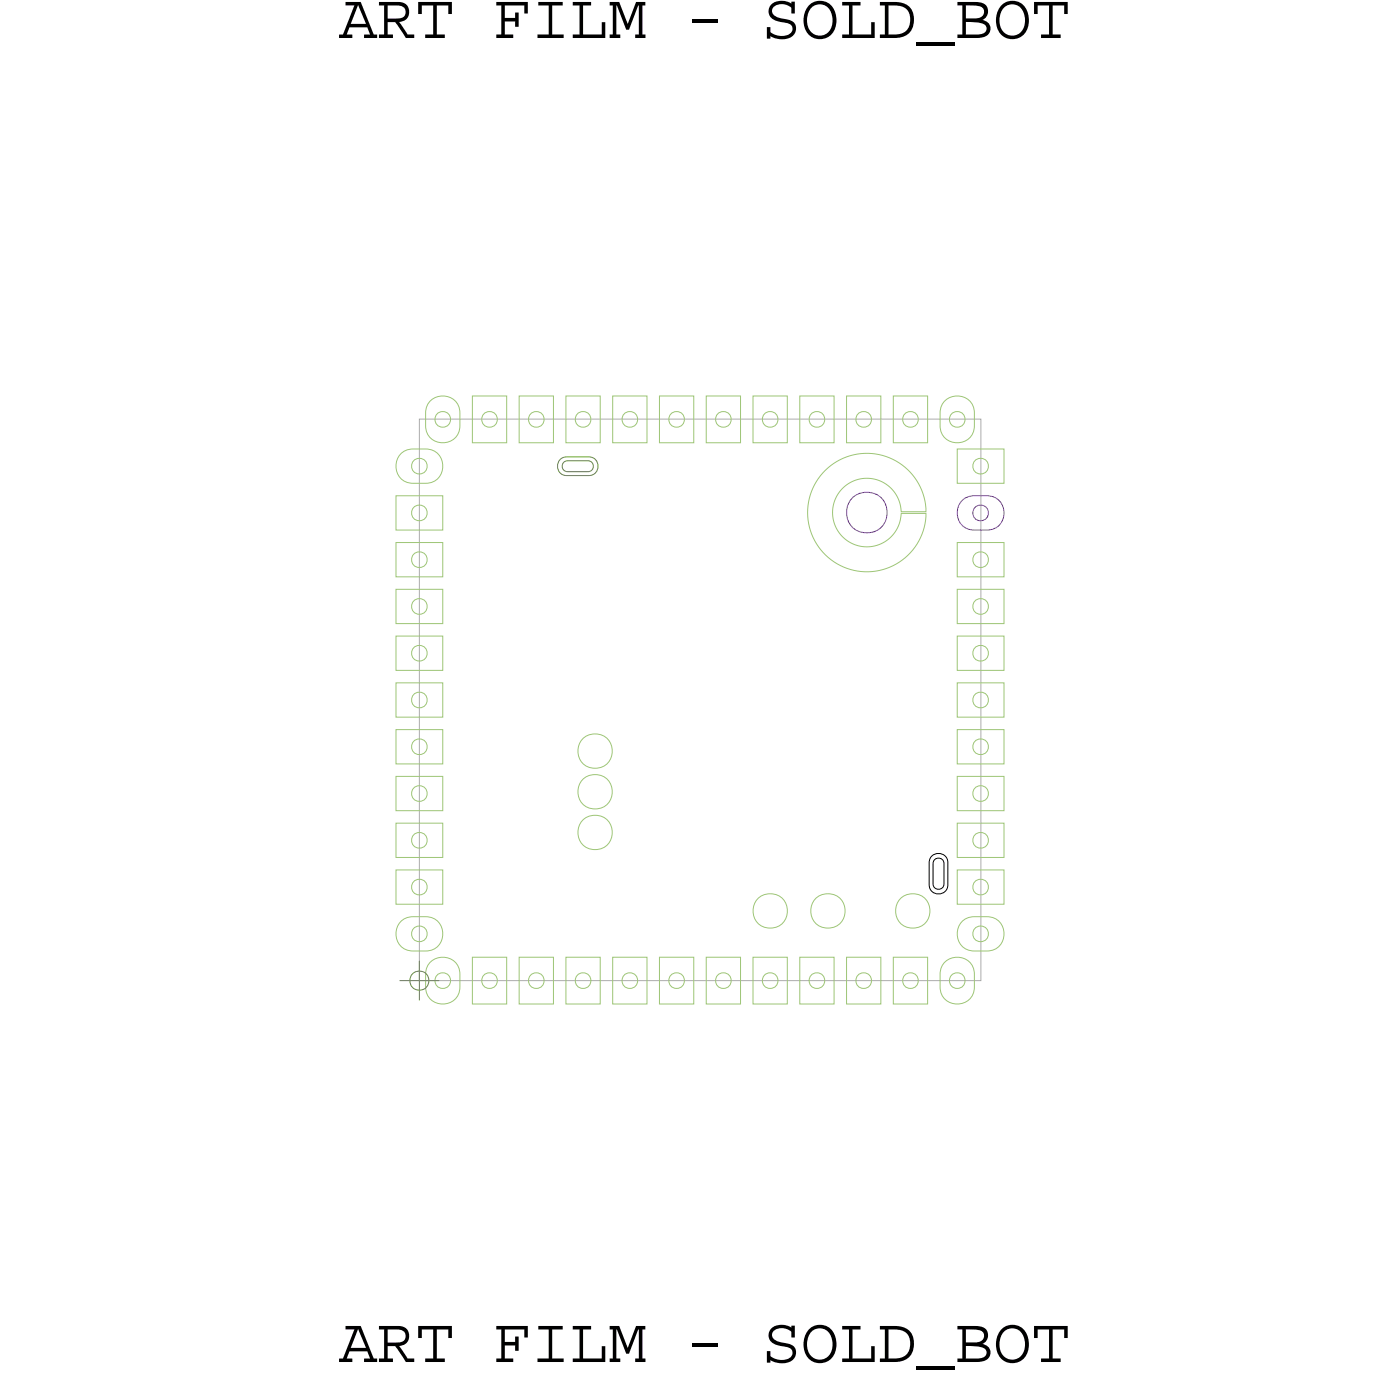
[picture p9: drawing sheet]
<svg xmlns="http://www.w3.org/2000/svg" width="45mm" height="45mm" viewBox="0 0 45 45" stroke-linecap="round" stroke-linejoin="round" font-family="sans-serif">
<defs><g id="words">
<g font-size="2.1">
<text x="10.9" y="1.2">ART FILM - SOLD_BOT</text>
<text x="10.9" y="43.7">ART FILM - SOLD_BOT</text>
</g>
</g></defs>
<!-- layer: Board Outline -->
<path d="M13.5 13.4h18v18h-18z" fill="none" stroke="#acacac" stroke-width=".03"/>
<!-- layer: Nets -->
<g fill="none" stroke="#9dc576" stroke-width=".03">
<path d="M12.7 17.4h1.5v1.1h-1.5zM12.7 18.9h1.5v1.1h-1.5zM12.7 15.9h1.5v1.1h-1.5zM12.9 14.5a.93 .93 0 0 1 1.3 .3v.3a.85 .85 0 0 1-1.5 0v-.3zM13.3 17.8l.2-.1 .1 .1 .1 .1-.1 .2-.1 .1-.2-.1-.1-.2zM13.3 19.3l.2-.1 .1 .1 .1 .1-.1 .2-.1 .1-.2-.1-.1-.2zM13.3 14.8l.2-.1 .1 .1 .1 .1-.1 .2-.1 .1-.2-.1-.1-.2zM13.3 16.3l.2-.1 .1 .1 .1 .1-.1 .2-.1 .1-.2-.1-.1-.2zM13.8 12.9l.2-.2h.4a.85 .85 0 0 1 0 1.5h-.4a.93 .93 0 0 1-.2-1.3zM14 13.3l.2-.1 .2 .1 .1 .1-.1 .2-.2 .1-.2-.1-.1-.2zM15.2 12.7h1v1.5h-1zM15.5 13.3l.2-.1 .2 .1 .1 .1-.1 .2-.2 .1-.2-.1-.1-.2z"/>
<path d="M16.7 12.7h1v1.5h-1zM17 13.3l.2-.1 .2 .1 .1 .1-.1 .2-.2 .1-.2-.1-.1-.2zM18.1 12.7h1.1v1.5h-1.1zM18.5 13.3l.2-.1 .2 .1 .1 .1-.1 .2-.2 .1-.2-.1-.1-.2zM19.7 12.7h1v1.5h-1zM20 13.3l.2-.1 .2 .1 .1 .1-.1 .2-.2 .1-.2-.1-.1-.2zM21.2 12.7h1v1.5h-1zM21.5 13.3l.2-.1 .2 .1 .1 .1-.1 .2-.2 .1-.2-.1-.1-.2zM22.6 12.7h1.1v1.5h-1.1zM23 13.3l.2-.1 .2 .1 .1 .1-.1 .2-.2 .1-.2-.1-.1-.2zM24.2 12.7h1v1.5h-1zM24.5 13.3l.2-.1 .2 .1 .1 .1-.1 .2-.2 .1-.2-.1-.1-.2z"/>
<path d="M25.7 12.7h1v1.5h-1zM26 13.3l.2-.1 .2 .1 .1 .1-.1 .2-.2 .1-.2-.1-.1-.2zM26.5 15.1a1.9 1.9 0 0 1 2-.4 1.9 1.9 0 0 1 1.2 1.7h-.8a1.1 1.1 0 0 0-1.6-1 1.1 1.1 0 0 0-.1 1.9 1.1 1.1 0 0 0 1.7-.7v-.1h.8a1.9 1.9 0 0 1-2.6 1.7 1.9 1.9 0 0 1-.6-3.1zM27.1 12.7h1.1v1.5h-1.1zM27.5 13.3l.2-.1 .2 .1 .1 .1-.1 .2-.2 .1-.2-.1-.1-.2zM28.6 12.7h1.1v1.5h-1.1zM29 13.3l.2-.1 .2 .1 .1 .1-.1 .2-.2 .1-.2-.1-.1-.2zM30.3 12.9l.2-.2h.4a.85 .85 0 0 1 0 1.5h-.4a.93 .93 0 0 1-.2-1.3zM30.5 13.3l.2-.1 .2 .1 .1 .1-.1 .2-.2 .1-.2-.1-.1-.2zM30.7 18.9h1.5v1.1h-1.5zM30.7 14.4h1.5v1.1h-1.5zM30.7 17.4h1.5v1.1h-1.5z"/>
<path d="M31.3 19.3l.1-.1 .2 .1 .1 .1-.1 .2-.2 .1-.1-.1-.1-.2zM31.3 14.8l.1-.1 .2 .1 .1 .1-.1 .2-.2 .1-.1-.1-.1-.2zM31.3 17.8l.1-.1 .2 .1 .1 .1-.1 .2-.2 .1-.1-.1-.1-.2zM12.7 24.9h1.5v1.1h-1.5zM12.7 23.4h1.5v1.1h-1.5zM12.7 27.9h1.5v1.1h-1.5zM12.7 26.4h1.5v1.1h-1.5zM12.7 21.9h1.5v1.1h-1.5zM12.7 20.4h1.5v1.1h-1.5zM12.9 29.5a.93 .93 0 0 1 1.3 .3v.3a.85 .85 0 0 1-1.5 0v-.3zM13.3 29.8l.2-.1 .1 .1 .1 .1-.1 .2-.1 .1-.2-.1-.1-.2zM13.3 25.3l.2-.1 .1 .1 .1 .1-.1 .2-.1 .1-.2-.1-.1-.2z"/>
<path d="M13.3 23.8l.2-.1 .1 .1 .1 .1-.1 .2-.1 .1-.2-.1-.1-.2zM13.3 28.3l.2-.1 .1 .1 .1 .1-.1 .2-.1 .1-.2-.1-.1-.2zM13.3 26.8l.2-.1 .1 .1 .1 .1-.1 .2-.1 .1-.2-.1-.1-.2zM13.3 22.3l.2-.1 .1 .1 .1 .1-.1 .2-.1 .1-.2-.1-.1-.2zM13.3 20.8l.2-.1 .1 .1 .1 .1-.1 .2-.1 .1-.2-.1-.1-.2zM13.8 30.9l.2-.2h.4a.85 .85 0 0 1 0 1.5h-.4a.93 .93 0 0 1-.2-1.3zM14 31.3l.2-.1 .2 .1 .1 .1-.1 .2-.2 .1-.2-.1-.1-.2zM15.2 30.7h1v1.5h-1zM15.5 31.3l.2-.1 .2 .1 .1 .1-.1 .2-.2 .1-.2-.1-.1-.2zM16.7 30.7h1v1.5h-1zM17 31.3l.2-.1 .2 .1 .1 .1-.1 .2-.2 .1-.2-.1-.1-.2zM18.1 30.7h1.1v1.5h-1.1z"/>
<path d="M18.5 31.3l.2-.1 .2 .1 .1 .1-.1 .2-.2 .1-.2-.1-.1-.2zM19.7 30.7h1v1.5h-1zM20 31.3l.2-.1 .2 .1 .1 .1-.1 .2-.2 .1-.2-.1-.1-.2zM21.2 30.7h1v1.5h-1zM21.5 31.3l.2-.1 .2 .1 .1 .1-.1 .2-.2 .1-.2-.1-.1-.2zM22.6 30.7h1.1v1.5h-1.1zM23 31.3l.2-.1 .2 .1 .1 .1-.1 .2-.2 .1-.2-.1-.1-.2zM24.2 30.7h1v1.5h-1zM24.5 31.3l.2-.1 .2 .1 .1 .1-.1 .2-.2 .1-.2-.1-.1-.2zM25.7 30.7h1v1.5h-1zM26 31.3l.2-.1 .2 .1 .1 .1-.1 .2-.2 .1-.2-.1-.1-.2zM27.1 30.7h1.1v1.5h-1.1z"/>
<path d="M27.5 31.3l.2-.1 .2 .1 .1 .1-.1 .2-.2 .1-.2-.1-.1-.2zM28.6 30.7h1.1v1.5h-1.1zM29 31.3l.2-.1 .2 .1 .1 .1-.1 .2-.2 .1-.2-.1-.1-.2zM30.3 30.9l.2-.2h.4a.85 .85 0 0 1 0 1.5h-.4a.93 .93 0 0 1-.2-1.3zM30.5 31.3l.2-.1 .2 .1 .1 .1-.1 .2-.2 .1-.2-.1-.1-.2zM30.7 26.4h1.5v1.1h-1.5zM30.7 24.9h1.5v1.1h-1.5zM30.7 23.4h1.5v1.1h-1.5zM30.7 21.9h1.5v1.1h-1.5zM30.7 20.4h1.5v1.1h-1.5zM30.7 27.9h1.5v1.1h-1.5zM30.9 29.5a.93 .93 0 0 1 1.3 .3v.3a.85 .85 0 0 1-1.5 0v-.3z"/>
<path d="M31.3 29.8l.1-.1 .2 .1 .1 .1-.1 .2-.2 .1-.1-.1-.1-.2zM31.3 26.8l.1-.1 .2 .1 .1 .1-.1 .2-.2 .1-.1-.1-.1-.2zM31.3 25.3l.1-.1 .2 .1 .1 .1-.1 .2-.2 .1-.1-.1-.1-.2zM31.3 23.8l.1-.1 .2 .1 .1 .1-.1 .2-.2 .1-.1-.1-.1-.2zM31.3 22.3l.1-.1 .2 .1 .1 .1-.1 .2-.2 .1-.1-.1-.1-.2zM31.3 20.8l.1-.1 .2 .1 .1 .1-.1 .2-.2 .1-.1-.1-.1-.2zM31.3 28.3l.1-.1 .2 .1 .1 .1-.1 .2-.2 .1-.1-.1-.1-.2z"/>
<circle cx="19.1" cy="24.1" r=".55"/>
<circle cx="19.1" cy="26.7" r=".55"/>
<circle cx="19.1" cy="25.4" r=".55"/>
<circle cx="24.7" cy="29.2" r=".55"/>
<circle cx="26.5" cy="29.2" r=".55"/>
<circle cx="29.3" cy="29.2" r=".55"/>
</g>
<g fill="none" stroke="#8d00d9" stroke-width=".03">
<path d="M30.9 16a.93 .93 0 0 1 1.3 .3v.3a.85 .85 0 0 1-1.5 0v-.3zM31.3 16.3l.1-.1 .2 .1 .1 .1-.1 .2-.2 .1-.1-.1-.1-.2z"/>
<circle cx="27.8" cy="16.4" r=".65"/>
</g>
<path d="M29.9 27.4h.2h.2l.1 .3v.7l-.1 .2-.2 .1-.2-.1-.1-.2v-.7zM30 27.5h.2l.1 .2v.6l-.1 .2h-.2l-.1-.2v-.6z" fill="none" stroke="#000" stroke-width=".03"/>
<path d="M18 14.7h.2h.7h.2l.1 .3-.1 .2-.2 .1h-.7l-.2-.1-.1-.2zM18 14.9l.2-.1h.7l.1 .1v.1l-.1 .1h-.7l-.2-.1z" fill="none" stroke="#638b3a" stroke-width=".03"/>
<!-- layer: Drawing Origin -->
<path d="M12.8 31.4h1.3M13.2 31.2l.3-.1 .2 .1 .1 .2-.1 .3-.2 .1-.3-.1-.1-.3zM13.5 30.8v1.3" fill="none" stroke="#638b3a" stroke-width=".03"/>
<use href="#words"/>
</svg>
